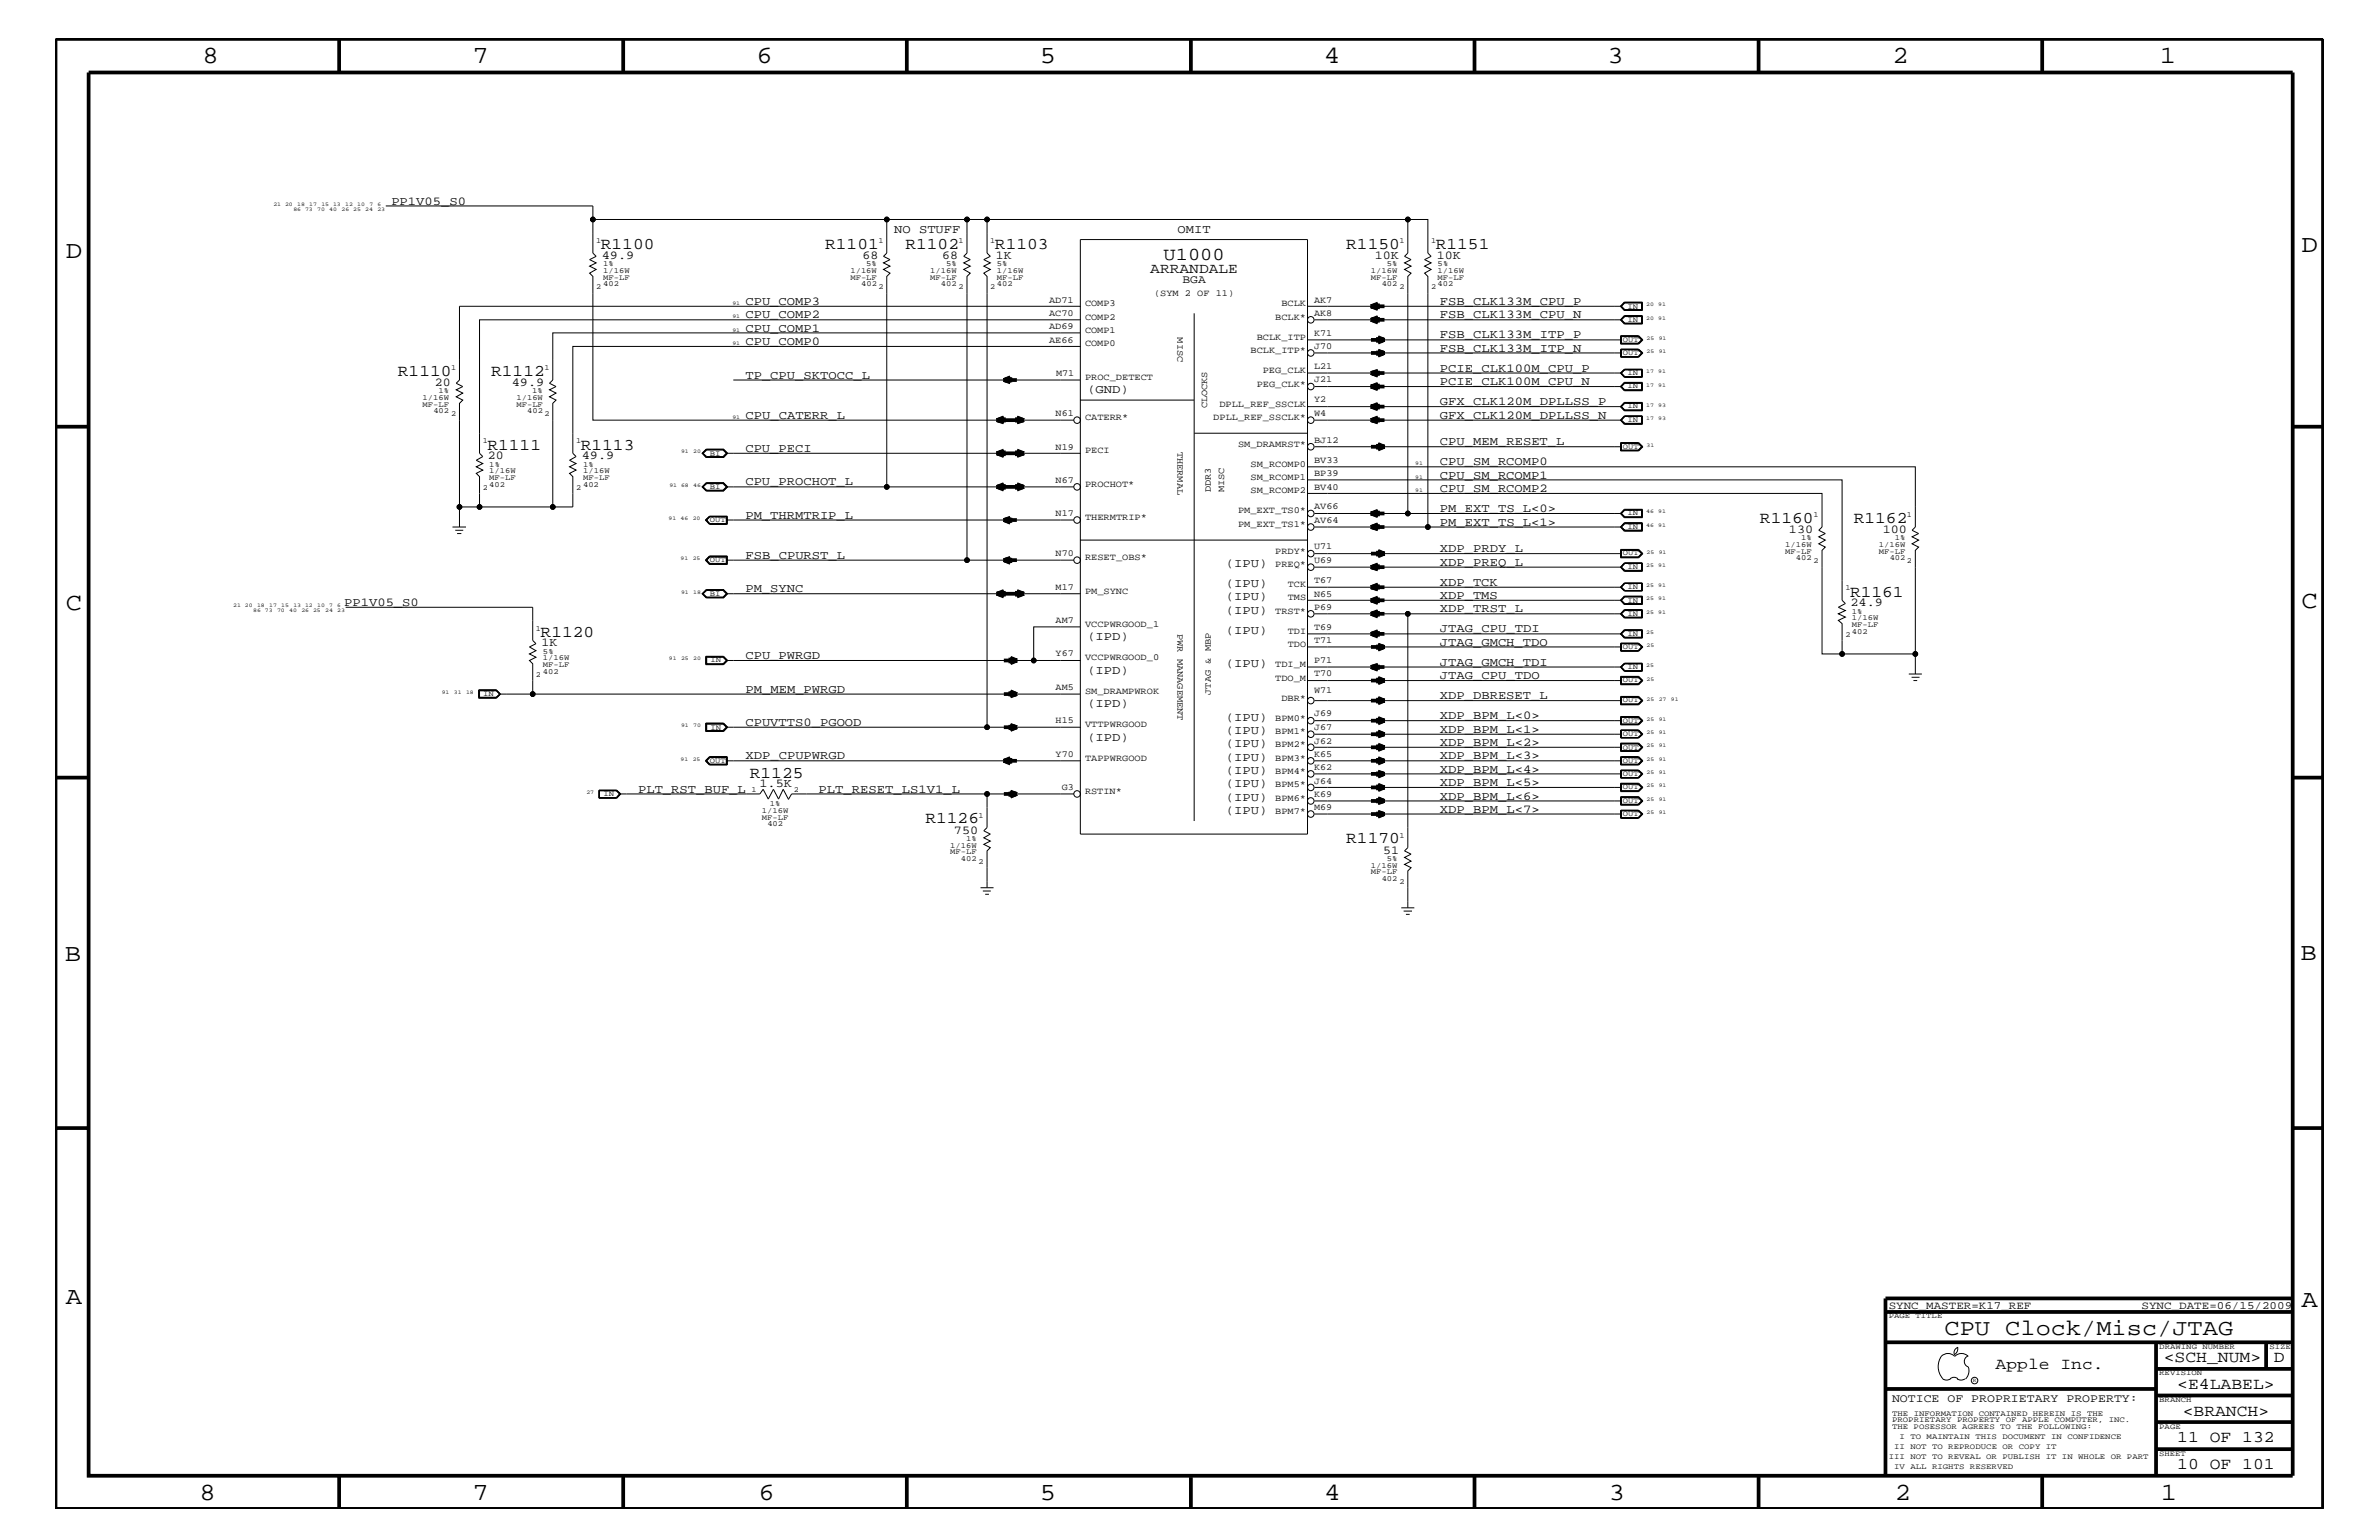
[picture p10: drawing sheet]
<svg xmlns="http://www.w3.org/2000/svg" width="432mm" height="279mm" viewBox="0 0 432 279" stroke-linecap="round" stroke-linejoin="round" font-family="sans-serif">
<defs><g id="words">
<g font-size="4.5">
<text x="36.7" y="11.5">8</text>
<text x="85.8" y="11.5">7</text>
<text x="137.3" y="11.5">6</text>
<text x="188.7" y="11.5">5</text>
<text x="240.3" y="11.5">4</text>
<text x="291.8" y="11.5">3</text>
<text x="343.5" y="11.5">2</text>
<text x="392" y="11.5">1</text>
<text x="11.9" y="46.8">D</text>
<text x="417.7" y="45.7">D</text>
<text x="11.9" y="110.6">C</text>
<text x="417.7" y="110.3">C</text>
<text x="11.8" y="174.3">B</text>
<text x="417.6" y="174.2">B</text>
<text x="11.9" y="236.7">A</text>
<text x="417.7" y="237.1">A</text>
<text x="36.2" y="272.1">8</text>
<text x="85.8" y="272.1">7</text>
<text x="137.7" y="272.1">6</text>
<text x="188.7" y="272.1">5</text>
<text x="240.4" y="272.1">4</text>
<text x="292" y="272.1">3</text>
<text x="343.9" y="272.1">2</text>
<text x="392.2" y="272.1">1</text>
</g>
<text font-size="4.1" x="352.9" y="242.3">CPU Clock/Misc/JTAG</text>
<text font-size="3.3" x="211.2" y="47.1">U1000</text>
<g font-size="3">
<text x="109.1" y="45.2">R1100</text>
<text x="149.8" y="45.2">R1101</text>
<text x="164.3" y="45.2">R1102</text>
<text x="180.6" y="45.2">R1103</text>
<text x="244.3" y="45.2">R1150</text>
<text x="260.6" y="45.2">R1151</text>
<text x="72.2" y="68.2">R1110</text>
<text x="89.2" y="68.2">R1112</text>
<text x="88.5" y="81.6">R1111</text>
<text x="105.4" y="81.6">R1113</text>
<text x="319.4" y="94.9">R1160</text>
<text x="336.5" y="94.9">R1162</text>
<text x="335.8" y="108.2">R1161</text>
<text x="98.1" y="115.5">R1120</text>
<text x="136.1" y="141.1">R1125</text>
<text x="168" y="149.4">R1126</text>
<text x="244.3" y="153">R1170</text>
<text x="362.2" y="248.4">Apple Inc.</text>
<text x="392.7" y="247.1">&lt;SCH_NUM&gt;</text>
<text x="395.2" y="252">&lt;E4LABEL&gt;</text>
<text x="412.7" y="247.1">D</text>
<text x="396.2" y="256.8">&lt;BRANCH&gt;</text>
<text x="395.2" y="261.6">11 OF 132</text>
<text x="395.2" y="266.6">10 OF 101</text>
</g>
<text font-size="2.6" x="208.8" y="49.6">ARRANDALE</text>
<g font-size="2.2">
<text x="71" y="37.2">PP1V05_S0</text>
<text x="109.2" y="47">49.9</text>
<text x="156.5" y="47">68</text>
<text x="162.3" y="42.3">NO STUFF</text>
<text x="171" y="47">68</text>
<text x="180.8" y="47">1K</text>
<text x="213.7" y="42.3">OMIT</text>
<text x="249.5" y="47">10K</text>
<text x="260.8" y="47">10K</text>
<text x="135.3" y="55.3">CPU_COMP3</text>
<text x="135.3" y="57.8">CPU_COMP2</text>
<text x="261.4" y="57.8">FSB_CLK133M_CPU_N</text>
<text x="261.4" y="55.3">FSB_CLK133M_CPU_P</text>
<text x="135.3" y="62.6">CPU_COMP0</text>
<text x="135.3" y="60.2">CPU_COMP1</text>
<text x="261.4" y="63.9">FSB_CLK133M_ITP_N</text>
<text x="261.4" y="61.4">FSB_CLK133M_ITP_P</text>
<text x="78.9" y="70">20</text>
<text x="92.9" y="70">49.9</text>
<text x="135.3" y="68.7">TP_CPU_SKTOCC_L</text>
<text x="197.4" y="71.3">(GND)</text>
<text x="261.4" y="67.5">PCIE_CLK100M_CPU_P</text>
<text x="261.4" y="69.9">PCIE_CLK100M_CPU_N</text>
<text x="135.3" y="76">CPU_CATERR_L</text>
<text x="261.4" y="76">GFX_CLK120M_DPLLSS_N</text>
<text x="261.4" y="73.5">GFX_CLK120M_DPLLSS_P</text>
<text x="88.6" y="83.3">20</text>
<text x="105.6" y="83.3">49.9</text>
<text x="135.3" y="82">CPU_PECI</text>
<text x="261.4" y="80.8">CPU_MEM_RESET_L</text>
<text x="135.3" y="88.1">CPU_PROCHOT_L</text>
<text x="261.4" y="84.4">CPU_SM_RCOMP0</text>
<text x="261.4" y="89.3">CPU_SM_RCOMP2</text>
<text x="261.4" y="86.9">CPU_SM_RCOMP1</text>
<text x="135.3" y="94.2">PM_THRMTRIP_L</text>
<text x="261.4" y="92.9">PM_EXT_TS_L&lt;0&gt;</text>
<text x="261.4" y="95.4">PM_EXT_TS_L&lt;1&gt;</text>
<text x="135.3" y="101.4">FSB_CPURST_L</text>
<text x="261.4" y="100.2">XDP_PRDY_L</text>
<text x="324.7" y="96.7">130</text>
<text x="341.7" y="96.7">100</text>
<text x="135.3" y="107.5">PM_SYNC</text>
<text x="222.5" y="102.9">(IPU)</text>
<text x="222.5" y="106.5">(IPU)</text>
<text x="261.4" y="102.6">XDP_PREQ_L</text>
<text x="261.4" y="106.3">XDP_TCK</text>
<text x="62.5" y="109.9">PP1V05_S0</text>
<text x="222.5" y="111.4">(IPU)</text>
<text x="222.5" y="108.9">(IPU)</text>
<text x="261.4" y="108.7">XDP_TMS</text>
<text x="261.4" y="111.1">XDP_TRST_L</text>
<text x="335.9" y="110">24.9</text>
<text x="98.3" y="117.3">1K</text>
<text x="135.3" y="119.6">CPU_PWRGD</text>
<text x="197.4" y="116.2">(IPD)</text>
<text x="222.5" y="115">(IPU)</text>
<text x="261.4" y="117.2">JTAG_GMCH_TDO</text>
<text x="261.4" y="114.8">JTAG_CPU_TDI</text>
<text x="135.3" y="125.7">PM_MEM_PWRGD</text>
<text x="197.4" y="122.3">(IPD)</text>
<text x="222.5" y="121">(IPU)</text>
<text x="261.4" y="123.2">JTAG_CPU_TDO</text>
<text x="261.4" y="120.8">JTAG_GMCH_TDI</text>
<text x="135.3" y="131.7">CPUVTTS0_PGOOD</text>
<text x="197.4" y="128.3">(IPD)</text>
<text x="222.5" y="130.8">(IPU)</text>
<text x="261.4" y="126.9">XDP_DBRESET_L</text>
<text x="261.4" y="130.5">XDP_BPM_L&lt;0&gt;</text>
<text x="135.3" y="137.8">XDP_CPUPWRGD</text>
<text x="197.4" y="134.4">(IPD)</text>
<text x="222.5" y="133.2">(IPU)</text>
<text x="222.5" y="135.6">(IPU)</text>
<text x="261.4" y="137.8">XDP_BPM_L&lt;3&gt;</text>
<text x="261.4" y="135.3">XDP_BPM_L&lt;2&gt;</text>
<text x="261.4" y="133">XDP_BPM_L&lt;1&gt;</text>
<text x="115.8" y="143.9">PLT_RST_BUF_L</text>
<text x="137.8" y="142.8">1.5K</text>
<text x="148.6" y="143.9">PLT_RESET_LS1V1_L</text>
<text x="222.5" y="142.9">(IPU)</text>
<text x="222.5" y="138">(IPU)</text>
<text x="222.5" y="140.4">(IPU)</text>
<text x="261.4" y="142.6">XDP_BPM_L&lt;5&gt;</text>
<text x="261.4" y="140.2">XDP_BPM_L&lt;4&gt;</text>
<text x="222.5" y="145.3">(IPU)</text>
<text x="222.5" y="147.7">(IPU)</text>
<text x="261.4" y="147.5">XDP_BPM_L&lt;7&gt;</text>
<text x="261.4" y="145.1">XDP_BPM_L&lt;6&gt;</text>
<text x="173.1" y="151.2">750</text>
<text x="251" y="154.9">51</text>
</g>
<g font-size="2.1">
<text x="214.6" y="51.3">BGA</text>
<text x="343.4" y="254.4">NOTICE OF PROPRIETARY PROPERTY:</text>
</g>
<g font-size="2">
<text x="342.8" y="237.4">SYNC_MASTER=K17_REF</text>
<text x="388.7" y="237.4">SYNC_DATE=06/15/2009</text>
</g>
<g font-size="1.7">
<text x="209.5" y="53.8">(SYM 2 OF 11)</text>
<text x="190.4" y="59.7">AD69</text>
<text x="190.4" y="57.3">AC70</text>
<text x="190.4" y="54.9">AD71</text>
<text x="196.9" y="58">COMP2</text>
<text x="196.9" y="55.6">COMP3</text>
<text x="231.5" y="58">BCLK*</text>
<text x="232.6" y="55.6">BCLK</text>
<text x="238.5" y="54.9">AK7</text>
<text x="238.5" y="57.3">AK8</text>
<text x="190.4" y="62.2">AE66</text>
<text x="196.9" y="60.4">COMP1</text>
<text x="196.9" y="62.9">COMP0</text>
<text x="213.7" y="61.2" transform="rotate(90 213.7 61.2)">MISC</text>
<text x="227" y="64">BCLK_ITP*</text>
<text x="228.1" y="61.7">BCLK_ITP</text>
<text x="238.5" y="60.9">K71</text>
<text x="238.5" y="63.4">J70</text>
<text x="191.7" y="68.2">M71</text>
<text x="196.9" y="68.9">PROC_DETECT</text>
<text x="228.1" y="70.1">PEG_CLK*</text>
<text x="229.2" y="67.7">PEG_CLK</text>
<text x="238.5" y="67">L21</text>
<text x="238.5" y="69.4">J21</text>
<text x="191.6" y="75.5">N61</text>
<text x="196.9" y="76.2">CATERR*</text>
<text x="219.1" y="74.1" transform="rotate(-90 219.1 74.1)">CLOCKS</text>
<text x="220.2" y="76.2">DPLL_REF_SSCLK*</text>
<text x="221.3" y="73.8">DPLL_REF_SSCLK</text>
<text x="238.5" y="73">Y2</text>
<text x="238.5" y="75.5">W4</text>
<text x="191.6" y="81.6">N19</text>
<text x="196.9" y="82.2">PECI</text>
<text x="213.7" y="81.9" transform="rotate(90 213.7 81.9)">THERMAL</text>
<text x="224.7" y="81.1">SM_DRAMRST*</text>
<text x="238.5" y="80.3">BJ12</text>
<text x="238.5" y="83.9">BV33</text>
<text x="191.6" y="87.6">N67</text>
<text x="196.9" y="88.3">PROCHOT*</text>
<text x="219.8" y="89.3" transform="rotate(-90 219.8 89.3)">DDR3</text>
<text x="222.2" y="89.3" transform="rotate(-90 222.2 89.3)">MISC</text>
<text x="227" y="89.5">SM_RCOMP2</text>
<text x="227" y="87.1">SM_RCOMP1</text>
<text x="227" y="84.7">SM_RCOMP0</text>
<text x="238.5" y="86.4">BP39</text>
<text x="238.5" y="88.8">BV40</text>
<text x="191.6" y="93.7">N17</text>
<text x="196.9" y="94.3">THERMTRIP*</text>
<text x="224.7" y="95.6">PM_EXT_TS1*</text>
<text x="224.7" y="93.2">PM_EXT_TS0*</text>
<text x="238.5" y="92.4">AV66</text>
<text x="238.5" y="94.9">AV64</text>
<text x="191.6" y="101">N70</text>
<text x="196.9" y="101.6">RESET_OBS*</text>
<text x="231.5" y="100.4">PRDY*</text>
<text x="238.5" y="99.7">U71</text>
<text x="191.6" y="107">M17</text>
<text x="196.9" y="107.7">PM_SYNC</text>
<text x="231.5" y="102.9">PREQ*</text>
<text x="233.8" y="106.5">TCK</text>
<text x="238.5" y="102.1">U69</text>
<text x="238.5" y="105.8">T67</text>
<text x="191.6" y="113.1">AM7</text>
<text x="196.9" y="113.7">VCCPWRGOOD_1</text>
<text x="231.5" y="111.4">TRST*</text>
<text x="233.8" y="108.9">TMS</text>
<text x="238.5" y="108.2">N65</text>
<text x="238.5" y="110.6">P69</text>
<text x="191.6" y="119.1">Y67</text>
<text x="196.9" y="119.8">VCCPWRGOOD_0</text>
<text x="213.7" y="115" transform="rotate(90 213.7 115)">PWR MANAGEMENT</text>
<text x="233.8" y="117.4">TDO</text>
<text x="233.8" y="115">TDI</text>
<text x="238.5" y="114.2">T69</text>
<text x="238.5" y="116.7">T71</text>
<text x="191.6" y="125.2">AM5</text>
<text x="196.9" y="125.9">SM_DRAMPWROK</text>
<text x="231.5" y="123.5">TDO_M</text>
<text x="231.5" y="121">TDI_M</text>
<text x="238.5" y="120.3">P71</text>
<text x="238.5" y="122.7">T70</text>
<text x="238.5" y="125.8">W71</text>
<text x="191.6" y="131.3">H15</text>
<text x="196.9" y="131.9">VTTPWRGOOD</text>
<text x="219.8" y="126.1" transform="rotate(-90 219.8 126.1)">JTAG &amp; MBP</text>
<text x="231.5" y="130.8">BPM0*</text>
<text x="232.6" y="127.1">DBR*</text>
<text x="238.5" y="130">J69</text>
<text x="191.6" y="137.3">Y70</text>
<text x="231.5" y="135.6">BPM2*</text>
<text x="231.5" y="133.2">BPM1*</text>
<text x="238.5" y="132.4">J67</text>
<text x="238.5" y="134.9">J62</text>
<text x="238.5" y="137.3">K65</text>
<text x="192.7" y="143.4">G3</text>
<text x="196.9" y="138">TAPPWRGOOD</text>
<text x="231.5" y="142.9">BPM5*</text>
<text x="231.5" y="140.4">BPM4*</text>
<text x="231.5" y="138">BPM3*</text>
<text x="238.5" y="139.7">K62</text>
<text x="238.5" y="142.2">J64</text>
<text x="196.9" y="144">RSTIN*</text>
<text x="231.5" y="147.7">BPM7*</text>
<text x="231.5" y="145.3">BPM6*</text>
<text x="238.5" y="144.6">K69</text>
<text x="238.5" y="147">M69</text>
</g>
<g font-size="1.4">
<text x="108.2" y="44.1">1</text>
<text x="159.4" y="44.1">1</text>
<text x="174" y="44.1">1</text>
<text x="179.7" y="44.1">1</text>
<text x="254" y="44.1">1</text>
<text x="259.8" y="44.1">1</text>
<text x="108.2" y="52.5">2</text>
<text x="109.5" y="50.7">MF-LF</text>
<text x="109.5" y="49.6">1/16W</text>
<text x="109.5" y="51.9">402</text>
<text x="109.5" y="48.3">1%</text>
<text x="154.3" y="50.7">MF-LF</text>
<text x="154.3" y="49.6">1/16W</text>
<text x="156.3" y="51.9">402</text>
<text x="157.2" y="48.3">5%</text>
<text x="159.4" y="52.5">2</text>
<text x="168.8" y="49.6">1/16W</text>
<text x="168.8" y="50.7">MF-LF</text>
<text x="170.8" y="51.9">402</text>
<text x="171.7" y="48.3">5%</text>
<text x="174" y="52.5">2</text>
<text x="179.7" y="52.5">2</text>
<text x="180.9" y="48.3">5%</text>
<text x="180.9" y="50.7">MF-LF</text>
<text x="180.9" y="51.9">402</text>
<text x="180.9" y="49.6">1/16W</text>
<text x="248.8" y="50.7">MF-LF</text>
<text x="248.8" y="49.6">1/16W</text>
<text x="250.8" y="51.9">402</text>
<text x="251.7" y="48.3">5%</text>
<text x="254" y="52.5">2</text>
<text x="259.8" y="52.5">2</text>
<text x="260.9" y="49.6">1/16W</text>
<text x="260.9" y="50.7">MF-LF</text>
<text x="260.9" y="48.3">5%</text>
<text x="260.9" y="51.9">402</text>
<text x="295.4" y="58.4">IN</text>
<text x="295.4" y="56">IN</text>
<text x="294.6" y="62">OUT</text>
<text x="294.6" y="64.5">OUT</text>
<text x="79.6" y="71.3">1%</text>
<text x="81.9" y="67.1">1</text>
<text x="96.6" y="71.3">1%</text>
<text x="98.8" y="67.1">1</text>
<text x="295.4" y="70.5">IN</text>
<text x="295.4" y="68.1">IN</text>
<text x="76.7" y="73.8">MF-LF</text>
<text x="76.7" y="72.6">1/16W</text>
<text x="78.7" y="75">402</text>
<text x="81.9" y="75.6">2</text>
<text x="93.7" y="73.8">MF-LF</text>
<text x="93.7" y="72.6">1/16W</text>
<text x="95.7" y="75">402</text>
<text x="98.8" y="75.6">2</text>
<text x="295.4" y="76.6">IN</text>
<text x="295.4" y="74.1">IN</text>
<text x="87.6" y="80.5">1</text>
<text x="104.6" y="80.5">1</text>
<text x="128.9" y="82.7">BI</text>
<text x="294.6" y="81.4">OUT</text>
<text x="87.6" y="88.9">2</text>
<text x="88.8" y="84.7">1%</text>
<text x="88.8" y="88.3">402</text>
<text x="88.8" y="85.9">1/16W</text>
<text x="88.8" y="87.1">MF-LF</text>
<text x="104.6" y="88.9">2</text>
<text x="105.8" y="84.7">1%</text>
<text x="105.8" y="87.1">MF-LF</text>
<text x="105.8" y="85.9">1/16W</text>
<text x="105.8" y="88.3">402</text>
<text x="128.9" y="88.7">BI</text>
<text x="128.9" y="94.8">OUT</text>
<text x="295.4" y="93.5">IN</text>
<text x="295.4" y="96">IN</text>
<text x="329.2" y="93.8">1</text>
<text x="346.1" y="93.8">1</text>
<text x="294.6" y="100.8">OUT</text>
<text x="324" y="100.4">MF-LF</text>
<text x="324" y="99.3">1/16W</text>
<text x="326" y="101.6">402</text>
<text x="326.9" y="98">1%</text>
<text x="341" y="100.4">MF-LF</text>
<text x="341" y="99.3">1/16W</text>
<text x="343" y="101.6">402</text>
<text x="343.9" y="98">1%</text>
<text x="128.9" y="102.1">OUT</text>
<text x="295.4" y="103.2">IN</text>
<text x="295.4" y="106.9">IN</text>
<text x="329.2" y="102.2">2</text>
<text x="334.9" y="107.1">1</text>
<text x="346.1" y="102.2">2</text>
<text x="128.9" y="108.1">BI</text>
<text x="295.4" y="109.3">IN</text>
<text x="295.4" y="111.7">IN</text>
<text x="336.1" y="111.4">1%</text>
<text x="336.1" y="112.6">1/16W</text>
<text x="336.1" y="113.7">MF-LF</text>
<text x="97.3" y="114.4">1</text>
<text x="98.6" y="118.6">5%</text>
<text x="98.6" y="119.8">1/16W</text>
<text x="294.6" y="117.8">OUT</text>
<text x="295.4" y="115.3">IN</text>
<text x="334.9" y="115.6">2</text>
<text x="336.1" y="115">402</text>
<text x="97.3" y="122.9">2</text>
<text x="98.6" y="122.3">402</text>
<text x="98.6" y="121">MF-LF</text>
<text x="128.9" y="120.2">IN</text>
<text x="294.6" y="123.8">OUT</text>
<text x="295.4" y="121.4">IN</text>
<text x="87.7" y="126.3">IN</text>
<text x="294.6" y="131.1">OUT</text>
<text x="294.6" y="127.5">OUT</text>
<text x="128.9" y="132.4">IN</text>
<text x="294.6" y="133.5">OUT</text>
<text x="294.6" y="136">OUT</text>
<text x="128.9" y="138.4">OUT</text>
<text x="136.4" y="143.7">1</text>
<text x="144.1" y="143.7">2</text>
<text x="294.6" y="138.4">OUT</text>
<text x="294.6" y="140.8">OUT</text>
<text x="294.6" y="143.2">OUT</text>
<text x="109.6" y="144.5">IN</text>
<text x="138.3" y="147.5">1/16W</text>
<text x="138.3" y="148.7">MF-LF</text>
<text x="139.3" y="149.9">402</text>
<text x="139.7" y="146.2">1%</text>
<text x="177.6" y="148.4">1</text>
<text x="294.6" y="145.7">OUT</text>
<text x="294.6" y="148.1">OUT</text>
<text x="172.5" y="153.8">1/16W</text>
<text x="172.5" y="155">MF-LF</text>
<text x="175.3" y="152.6">1%</text>
<text x="254" y="152">1</text>
<text x="174.4" y="156.2">402</text>
<text x="177.6" y="156.8">2</text>
<text x="248.8" y="158.6">MF-LF</text>
<text x="248.8" y="157.4">1/16W</text>
<text x="250.8" y="159.9">402</text>
<text x="251.7" y="156.2">5%</text>
<text x="254" y="160.5">2</text>
<text x="342.8" y="239.2">PAGE TITLE</text>
<text x="391.9" y="244.7">DRAWING NUMBER</text>
<text x="411.9" y="244.7">SIZE</text>
<text x="391.9" y="249.5">REVISION</text>
<text x="343.4" y="256.8">THE INFORMATION CONTAINED HEREIN IS THE</text>
<text x="391.9" y="254.4">BRANCH</text>
<text x="343.4" y="259.3">THE POSESSOR AGREES TO THE FOLLOWING:</text>
<text x="343.4" y="258">PROPRIETARY PROPERTY OF APPLE COMPUTER, INC.</text>
<text x="343.8" y="262.9">II NOT TO REPRODUCE OR COPY IT</text>
<text x="344.8" y="261.1">I TO MAINTAIN THIS DOCUMENT IN CONFIDENCE</text>
<text x="391.9" y="259.3">PAGE</text>
<text x="342.8" y="264.7">III NOT TO REVEAL OR PUBLISH IT IN WHOLE OR PART</text>
<text x="343.8" y="266.6">IV ALL RIGHTS RESERVED</text>
<text x="391.9" y="264.1">SHEET</text>
</g>
<g font-size="1">
<text x="49.6" y="37.4">21 20</text>
<text x="53.3" y="38.3">86 73</text>
<text x="53.9" y="37.4">18</text>
<text x="56.1" y="37.4">17</text>
<text x="57.6" y="38.3">70</text>
<text x="58.3" y="37.4">15 13</text>
<text x="59.8" y="38.3">40</text>
<text x="62" y="38.3">26 25</text>
<text x="62.7" y="37.4">12</text>
<text x="64.9" y="37.4">10</text>
<text x="66.3" y="38.3">24</text>
<text x="67.1" y="37.4">7</text>
<text x="68.5" y="37.4">6</text>
<text x="68.5" y="38.3">23</text>
<text x="132.9" y="55.3">91</text>
<text x="132.9" y="57.8">91</text>
<text x="298.8" y="58">20</text>
<text x="298.8" y="55.6">20</text>
<text x="301" y="58">91</text>
<text x="301" y="55.6">91</text>
<text x="132.9" y="60.2">91</text>
<text x="132.9" y="62.6">91</text>
<text x="298.9" y="61.7">25</text>
<text x="298.9" y="64">25</text>
<text x="301.1" y="61.7">91</text>
<text x="301.1" y="64">91</text>
<text x="298.8" y="70.1">17</text>
<text x="298.8" y="67.7">17</text>
<text x="301" y="70.1">91</text>
<text x="301" y="67.7">91</text>
<text x="132.9" y="76">91</text>
<text x="298.8" y="76.2">17</text>
<text x="298.8" y="73.8">17</text>
<text x="301" y="76.2">93</text>
<text x="301" y="73.8">93</text>
<text x="123.6" y="82.2">91</text>
<text x="125.8" y="82.2">20</text>
<text x="298.9" y="81.1">31</text>
<text x="121.5" y="88.3">91 68</text>
<text x="125.8" y="88.3">46</text>
<text x="256.9" y="84.4">91</text>
<text x="256.9" y="89.3">91</text>
<text x="256.9" y="86.9">91</text>
<text x="121.3" y="94.3">91</text>
<text x="123.5" y="94.3">46</text>
<text x="125.7" y="94.3">20</text>
<text x="298.8" y="93.2">46</text>
<text x="298.8" y="95.6">46</text>
<text x="301" y="93.2">91</text>
<text x="301" y="95.6">91</text>
<text x="123.5" y="101.6">91</text>
<text x="125.7" y="101.6">25</text>
<text x="298.9" y="100.4">25</text>
<text x="301.1" y="100.4">91</text>
<text x="123.6" y="107.7">91</text>
<text x="125.8" y="107.7">18</text>
<text x="298.8" y="102.9">25</text>
<text x="298.8" y="106.5">25</text>
<text x="301" y="102.9">91</text>
<text x="301" y="106.5">91</text>
<text x="42.3" y="110.2">21 20</text>
<text x="46" y="111">86 73</text>
<text x="46.7" y="110.2">18</text>
<text x="48.9" y="110.2">17</text>
<text x="50.3" y="111">70</text>
<text x="51.1" y="110.2">15</text>
<text x="52.5" y="111">40</text>
<text x="53.3" y="110.2">13 12</text>
<text x="54.7" y="111">26 25</text>
<text x="57.6" y="110.2">10</text>
<text x="59" y="111">24</text>
<text x="59.8" y="110.2">7</text>
<text x="61.2" y="111">23</text>
<text x="61.2" y="110.2">6</text>
<text x="298.8" y="108.9">25</text>
<text x="298.8" y="111.4">25</text>
<text x="301" y="108.9">91</text>
<text x="301" y="111.4">91</text>
<text x="121.4" y="119.8">91</text>
<text x="123.6" y="119.8">25</text>
<text x="125.8" y="119.8">20</text>
<text x="298.8" y="115">25</text>
<text x="298.9" y="117.4">25</text>
<text x="80.2" y="125.9">91</text>
<text x="82.4" y="125.9">31</text>
<text x="84.6" y="125.9">18</text>
<text x="298.8" y="121">25</text>
<text x="298.9" y="123.5">25</text>
<text x="123.6" y="131.9">91</text>
<text x="125.8" y="131.9">70</text>
<text x="298.9" y="130.8">25</text>
<text x="298.9" y="127.1">25</text>
<text x="301.1" y="130.8">91</text>
<text x="301.1" y="127.1">27</text>
<text x="303.3" y="127.1">91</text>
<text x="298.9" y="133.2">25</text>
<text x="298.9" y="135.6">25</text>
<text x="301.1" y="133.2">91</text>
<text x="301.1" y="135.6">91</text>
<text x="123.5" y="138">91</text>
<text x="125.7" y="138">25</text>
<text x="298.9" y="138">25</text>
<text x="298.9" y="140.4">25</text>
<text x="298.9" y="142.9">25</text>
<text x="301.1" y="138">91</text>
<text x="301.1" y="140.4">91</text>
<text x="301.1" y="142.9">91</text>
<text x="106.4" y="144">27</text>
<text x="298.9" y="145.3">25</text>
<text x="298.9" y="147.7">25</text>
<text x="301.1" y="145.3">91</text>
<text x="301.1" y="147.7">91</text>
<text x="358.1" y="250.7">R</text>
</g>
</g></defs>
<g fill="none" stroke="#000" stroke-width=".18">
<path d="M70 37.4h37.6v8.5l.6 .6-1.2 .6 1.2 .6-1.2 .6 1.2 .6-1.2 .7 .6 .6v26h87.3M107.6 39.8h53.4M175.5 39.8h80M179.2 39.8v6.1l.5 .6-1.1 .6 1.1 .6-1.1 .6 1.1 .6-1.1 .7 .6 .6v81.7h-47.4M196.1 55.6h-112.7v13.3l-.6 .6 1.2 .6-1.2 .6 1.2 .6-1.2 .7 1.2 .6-.6 .6v18.8h3.6v-5.5l-.6-.6 1.2-.6-1.2-.6 1.2-.6-1.2-.6 1.2-.7-.6-.6v-24.2h109.1M196.1 43.5h41.2v107.8h-41.2zM216.7 56.8v92.2M237.3 55.6h57M238.6 58h55.7M294.1 58l.8 .7M294.1 55.6l.8 .7M294.3 58l.6-.6h3v1.2h-3z"/>
<path d="M294.8 54.8h3.3v1.5h-3.3l-.7-.7zM294.8 57.3h3.3v1.5h-3.3l-.7-.8zM294.9 55h3v1.2h-3l-.6-.6zM294.9 54.9h3.1v1.4M294.9 57.3h3.1v1.4h-3.1M294.9 57.3l-.8 .7M294.9 57.3l-.7 .7 .7 .7M294.9 54.9l-.8 .7M294.9 54.9l-.7 .7 .7 .6h3.1M133.1 68.9h63M196.1 60.4h-95.8v8.5l-.6 .6 1.2 .6-1.2 .6 1.2 .6-1.2 .7 1.2 .6-.6 .6v18.8h-13.3M196.1 62.9h-92.1v19.3l.6 .6-1.2 .7 1.2 .6-1.2 .6 1.2 .6-1.2 .6 .6 .6v5.5h-3.7"/>
<path d="M196.1 72.6h20.6M216.7 78.6h20.6M237.3 73.8h57M237.3 67.7h57M237.3 61.7h57M238.6 76.2h55.7M238.6 70.1h55.7M238.6 64h55.7M294.1 60.9h3.3l.8 .8-.8 .7h-3.3zM294.1 63.4h3.3l.8 .6-.8 .8h-3.3zM294.1 67.7l.7-.7h3.3v1.4h-3.3zM294.1 73.8l.8 .7"/>
<path d="M294.1 70.1l.8 .7M294.1 67.7l.8 .7M294.2 63.4v1.4M294.3 70.1l.6-.6h3v1.2h-3zM294.3 61v1.3M294.3 61.1h3l.6 .6-.6 .6h-3M294.8 69.4h3.3v1.5h-3.3l-.7-.8zM294.8 73h3.3v1.5h-3.3l-.7-.7zM294.8 75.5h3.3v1.5h-3.3l-.7-.8zM294.9 75.6l-.6 .6 .6 .6M294.9 73.2h3v1.2h-3l-.6-.6zM294.9 67.1l-.6 .6 .6 .7"/>
<path d="M294.9 69.5h3.1v1.3h-3.1M294.9 73.1h3.1v1.4h-3.1M294.9 76.8h3.1M294.9 75.5l-.8 .7M294.9 75.6l-.7 .6 .7 .6M294.9 75.6h3.1M294.9 73.1l-.8 .7M294.9 73.1l-.7 .7 .7 .7M294.9 69.5l-.8 .6M294.9 69.5l-.7 .6 .7 .7M294.9 68.4h3.1M294.9 67l-.8 .7"/>
<path d="M294.9 67.1l-.7 .6 .7 .7M294.9 67.1h3.1M297.3 61h-3.1v1.3h3.1M297.3 63.4h-3v1.3h3M297.3 61l.8 .7-.8 .6M297.3 61l.7 .7-.7 .6M297.3 63.4l.8 .6-.8 .8M297.3 63.4l.7 .6-.7 .7M297.3 63.4l.6 .6-.6 .7M297.9 67.1v1.3M297.9 75.6v1.2M298 67v1.4"/>
<path d="M298 75.5v1.4h-3.1l-.8-.7M82.1 95.6h2.5M82.6 96.2h1.5M83 96.8h.7M83.4 92v3.6M127.4 82.2l.8-.7h3.1l.8 .7-.8 .8h-3.1zM127.4 88.3l.8-.7h3.1l.8 .7-.8 .8h-3.1zM128.2 81.6h3.1l.6 .6-.6 .7h-3.1l-.6-.7zM128.2 81.6h3.1l.7 .6-.7 .8h-3.1M128.2 81.6l-.7 .6 .7 .8M128.2 87.7h3.1l.6 .6-.6 .7h-3.1M128.2 87.7h3.1l.7 .6-.7 .7h-3.1"/>
<path d="M128.2 87.7l-.7 .6 .7 .7M128.2 87.7l-.6 .6 .6 .7M128.8 93.8h3.1v1.2h-3.1l-.6-.7zM128.8 93.7h3.2v1.4h-3.2M128.8 93.7l-.8 .6 .8 .8M128.8 93.7l-.7 .6 .7 .8M128.9 93.8l-.6 .5 .6 .7M131.8 82.2l-.6 .6h-2.9l-.7-.6 .7-.6h2.9l.6 .6h64.3M131.8 88.3l-.6 .6h-2.9l-.7-.6 .7-.6h2.9l.6 .6h29.2M131.8 93.8v1.2M131.8 94.3h63.1M194.9 88.3h-33.9v-38.1l.5-.6-1.1-.7 1.1-.6-1.1-.6 1.1-.6-1.1-.6 .6-.6v-6.1h14.5v6.1l-.6 .6 1.2 .6-1.2 .6 1.2 .6-1.2 .6 1.2 .7-.6 .6v51.4h19.4"/>
<path d="M196.1 98h41.2M237.3 84.7h110.3v10.9l-.6 .6 1.2 .6-1.2 .6 1.2 .6-1.2 .7 1.2 .6-.6 .6v22.4M237.3 89.5h93.4v6.1l-.6 .6 1.2 .6-1.2 .6 1.2 .6-1.2 .7 1.2 .6-.6 .6v18.7h3.6M237.3 87.1h97v21.8l.6 .6-1.2 .7 1.2 .6-1.2 .6 1.2 .6-1.2 .6 .6 .5v5.5h13.3M238.6 81.1h55.7M238.6 93.2h16.9M238.6 95.6h20.6M294.1 80.3h3.3l.8 .8-.8 .7h-3.3zM294.1 99.7h3.3l.8 .7-.8 .8h-3.3zM294.1 93.2l.8 .6M294.3 93.2l.6-.6h3v1.2h-3zM294.3 93.2h-38.8v-43l.6-.6-1.2-.7 1.2-.6-1.2-.6 1.2-.6-1.2-.6 .6-.6v-6.1h3.7v6.1l.6 .6-1.2 .6 1.2 .6-1.2 .6 1.2 .6-1.2 .7 .6 .6v45.4h35.1"/>
<path d="M294.3 80.5h3l.6 .6-.6 .5h-3M294.3 80.4v1.3M294.3 99.8v1.3M294.3 99.9h3l.6 .5-.6 .6h-3M294.8 92.4h3.3v1.5h-3.3l-.7-.7zM294.8 94.9h3.3v1.5h-3.3l-.7-.8zM294.9 96.2l-.6-.6 .6-.6h3v1.2M294.9 92.5h3.1v1.3h-3.1M294.9 92.5l-.8 .7M294.9 92.5l-.7 .7 .7 .6M294.9 96.2h3.1M294.9 94.9l-.8 .7"/>
<path d="M297.3 80.4h-3.1v1.3h3.1M297.3 80.4l.8 .7-.8 .6M297.3 99.8h-3.1v1.3h3.1M297.3 80.4l.7 .7-.7 .6M297.3 99.8l.8 .6-.8 .7M297.3 99.8l.7 .6-.7 .7M298 94.9v1.4h-3.1l-.8-.7M298 94.9h-3.1l-.7 .7 .7 .6M62.7 110.2h34v6l.6 .6-1.2 .6 1.2 .7-1.2 .5 1.2 .6-1.2 .6 .6 .6v5.5M127.4 107.7l.8-.7h3.1l.8 .7-.8 .8h-3.1zM128 101.6l.8-.7h3.2v1.5h-3.2zM128.1 119.1h3.2l.8 .7-.8 .8h-3.2z"/>
<path d="M128.1 119.2h3.2M128.2 107h3.1l.6 .7-.6 .7h-3.1M128.2 107h3.1l.7 .7-.7 .7h-3.1M128.2 107l-.7 .7 .7 .7M128.2 107l-.6 .7 .6 .7M128.2 119.2v1.3M128.3 119.2h2.9l.6 .6-.6 .6h-2.9zM128.8 101h3.1v1.3h-3.1l-.6-.7zM128.9 101l-.6 .6 .6 .6h2.9v-1.2M131.3 119.2l.6 .6-.6 .7M131.3 119.2l.7 .6-.7 .7M131.8 107.7l-.6 .6h-2.9l-.7-.6 .7-.6h2.9l.6 .6h64.3"/>
<path d="M131.8 101.6h43.7M131.8 119.8h55.8M132 101h-3.2l-.7 .6 .7 .8M196.1 113.7h-8.5v6.1h8.5M237.3 106.5h57M237.3 108.9h57M237.3 115h57M237.3 117.4h57M238.6 102.9h55.7M238.6 100.4h55.7M238.6 111.4h55.7M255.5 111.4v42.4l-.6 .6 1.2 .6-1.2 .6 1.2 .6-1.2 .6 1.2 .6-.6 .6v6.7"/>
<path d="M294.1 116.7h3.3l.8 .7-.8 .7h-3.3zM294.1 106.5l.8 .7M294.1 108.9l.8 .8M294.1 115l.8 .7M294.1 111.4l.8 .6M294.2 116.7v1.4M294.3 115l.6-.6h3v1.2h-3zM294.3 111.4l.6-.6h3v1.2h-3zM294.8 102.1h3.3v1.6h-3.3l-.7-.8zM294.8 105.8h3.3v1.4h-3.3l-.7-.7zM294.8 108.1h3.3v1.6h-3.3l-.7-.8zM294.8 110.6h3.3v1.5h-3.3l-.7-.7z"/>
<path d="M294.8 114.2h3.3v1.6h-3.3l-.7-.8zM294.9 102.2l-.6 .7 .6 .6M294.9 105.9l-.6 .6 .6 .6M294.9 108.3h3v1.2h-3l-.6-.6zM294.9 108.2h3.1v1.5M294.9 110.7h3.1v1.3h-3.1M294.9 114.3h3.1v1.4h-3.1M294.9 102.2h3.1M294.9 103.5h3.1M294.9 102.1l-.8 .8M294.9 102.2l-.7 .7 .7 .6M294.9 107.1h3.1"/>
<path d="M294.9 105.8l-.8 .7M294.9 105.9l-.7 .6 .7 .6M294.9 105.9h3.1M294.9 108.2l-.8 .7M294.9 108.2l-.7 .7 .7 .7h3.1M294.9 114.3l-.8 .7M294.9 114.3l-.7 .7 .7 .7M294.9 110.7l-.8 .7M294.9 110.7l-.7 .7 .7 .6M297.3 116.8h-3v1.3h3M297.3 116.7l.8 .7-.8 .7M297.3 116.8l.7 .6-.7 .7"/>
<path d="M297.3 116.8l.6 .6-.6 .7M297.9 102.2v1.3M297.9 105.9v1.2M298 102.1v1.5h-3.1l-.8-.7M298 105.8v1.4M86.9 125.2h3.2l.7 .7-.7 .8h-3.2zM87 126.5h3.1M87 125.2v1.4h3.1l.7-.7M87 125.3h3.1l.7 .6M90.1 125.2l.7 .7M90.7 125.9l-.6 .6M90.7 125.9l-.6-.6h-3.1v1.2"/>
<path d="M90.7 125.9h105.4M90.8 125.9l-.7 .6M128.1 131.2h3.2l.8 .7-.8 .8h-3.2zM128.1 131.3h3.2l.7 .6-.7 .8M128.1 120.5h3.2M128.2 131.3h3.1l.6 .6-.6 .7h-3.1zM128.3 138l.6-.6h2.9v1.2h-2.9zM128.3 131.3v1.2h2.9l.6-.6M128.8 137.3h3.2v1.5h-3.2l-.8-.8zM128.8 138.7h3.2M128.8 137.4h3.2M128.8 137.4l-.7 .6 .7 .7"/>
<path d="M128.8 137.4l-.6 .6 .6 .7M131.2 131.3l.6 .6M131.8 138h64.3M131.9 137.4v1.3M179.2 131.9h16.9M237.3 121h57M237.3 123.5h57M238.6 138h55.7M238.6 130.8h55.7M238.6 127.1h55.7M238.6 133.2h55.7M238.6 135.6h55.7"/>
<path d="M294.1 122.7h3.3l.8 .8-.8 .7h-3.3zM294.1 126.4h3.3l.8 .7-.8 .8h-3.3zM294.1 130h3.3l.8 .8-.8 .7h-3.3zM294.1 132.4h3.3l.8 .8-.8 .7h-3.3zM294.1 134.8h3.3l.8 .8-.8 .7h-3.3zM294.1 137.3h3.3l.8 .7-.8 .8h-3.3zM294.1 139.7h3.3l.8 .7-.8 .8h-3.3zM294.1 121l.7-.7h3.3v1.5h-3.3zM294.1 121l.8 .8M294.2 132.4v1.5M294.2 139.7v1.5M294.3 122.8v1.3"/>
<path d="M294.3 126.4v1.4M294.3 130.1v1.3M294.3 134.9v1.4h3l.7-.7-.7-.7M294.3 137.4v1.3M294.3 126.5h3l.6 .6-.6 .6h-3M294.3 130.2h3l.6 .6-.6 .5h-3M294.3 137.4h3l.6 .6-.6 .6h-3M294.3 122.9h3l.6 .6-.6 .6h-3M294.3 135h3l.6 .6-.6 .6h-3M294.9 120.4l-.6 .6 .6 .7M294.9 121.7h3.1M294.9 120.3l-.8 .7"/>
<path d="M294.9 120.4l-.7 .6 .7 .7M294.9 120.4h3.1M297.3 122.8h-3.1v1.3h3.1M297.3 126.4h-3.1v1.4h3.1M297.3 130.1h-3.1v1.3h3.1M297.3 134.9h-3.1v1.4M297.3 137.4h-3.1v1.3h3.1M297.3 132.5h-3v1.3h3M297.3 139.8h-3v1.3h3M297.3 122.8l.8 .7-.8 .6M297.3 122.8l.7 .7-.7 .6M297.3 130.1l.8 .7-.8 .6"/>
<path d="M297.3 130.1l.7 .7-.7 .6M297.3 126.4l.8 .7-.8 .7M297.3 126.4l.7 .7-.7 .7M297.3 132.4l.8 .8-.8 .7M297.3 132.5l.7 .7-.7 .6M297.3 132.5l.6 .7-.6 .6M297.3 134.9l.8 .7-.8 .7M297.3 137.4l.8 .6-.8 .7M297.3 137.4l.7 .6-.7 .7M297.3 139.7l.8 .7-.8 .8M297.3 139.8l.7 .6-.7 .7M297.3 139.8l.6 .6-.6 .7"/>
<path d="M297.9 120.4v1.3M298 120.3v1.5M346.5 122.3h2.3M347 122.9h1.4M347.3 123.5h.7M108.8 143.5h3.1l.6 .5-.6 .7h-3.1zM111.8 143.5l.6 .5M111.9 143.4h-3.2v1.4h3.2M111.9 143.4l.8 .6-.8 .8M111.9 143.4l.7 .6-.7 .8M112.4 144h25.5l.6-.8 .9 1.8 1-1.8 .9 1.8 .9-1.8 .9 1.8M112.4 144l-.6 .7"/>
<path d="M179.2 144h-35.5l-.6 1.1M194.9 144h-15.7v6.1l-.6 .6 1.1 .6-1.1 .7 1.1 .6-1.1 .6 1.1 .6-.5 .6v6.7M238.6 140.4h55.7M238.6 142.9h55.7M238.6 145.3h55.7M238.6 147.7h55.7M294.1 142.1h3.3l.8 .8-.8 .7h-3.3zM294.1 144.6h3.3l.8 .7-.8 .8h-3.3zM294.1 147h3.3l.8 .7-.8 .7h-3.3zM294.2 144.6v1.4h3.1M294.2 147v1.4M294.3 142.2v1.3"/>
<path d="M294.3 146v-1.4h3l.7 .7-.7 .7M294.3 144.7h3l.6 .6-.6 .6h-3M294.3 142.3h3l.6 .6-.6 .6h-3M297.3 142.2h-3.1v1.3h3.1M297.3 147.1h-3v1.3h3M297.3 142.2l.8 .7-.8 .6M297.3 142.2l.7 .7-.7 .6M297.3 144.6l.8 .7-.8 .7M297.3 147l.8 .7-.8 .7M297.3 147.1l.7 .6-.7 .7M297.3 147.1l.6 .6-.6 .7M178 161.1h2.3"/>
<path d="M178.4 161.7h1.4M178.8 162.2h.7M254.3 164.7h2.4M254.8 165.3h1.5M255.2 165.9h.7M352.3 246.1a1.69 1.69 0 0 1 2.5 0 1.72 1.72 0 0 1 2.4 0M352.4 246a3.2 3.2 0 0 0 .4 4.3l.8 .1 .4-.2M354 250.2l.7-.3 .7 .3M355.2 250.2l.7 .2 .7-.2M355.3 244.4v.3a1.18 1.18 0 0 1-.6 1.1M355.4 244.4a.99 .99 0 0 0-.6 1.4M357.2 246a1.04 1.04 0 0 0-.7 1 1.04 1.04 0 0 0 .7 1"/>
<path d="M357.3 248l.1 .7a2.11 2.11 0 0 1-.6 1.5"/>
<circle cx="107.6" cy="39.8" r=".42"/>
<circle cx="161" cy="39.8" r=".42"/>
<circle cx="175.5" cy="39.8" r=".42"/>
<circle cx="179.2" cy="39.8" r=".42"/>
<circle cx="255.5" cy="39.8" r=".42"/>
<circle cx="237.9" cy="58" r=".59"/>
<circle cx="195.5" cy="76.2" r=".59"/>
<circle cx="237.9" cy="64" r=".59"/>
<circle cx="237.9" cy="76.2" r=".59"/>
<circle cx="237.9" cy="70.1" r=".59"/>
<circle cx="83.4" cy="92" r=".42"/>
<circle cx="87" cy="92" r=".42"/>
<circle cx="100.3" cy="92" r=".42"/>
<circle cx="161" cy="88.3" r=".42"/>
<circle cx="195.5" cy="94.3" r=".59"/>
<circle cx="195.5" cy="88.3" r=".59"/>
<circle cx="237.9" cy="81.1" r=".59"/>
<circle cx="237.9" cy="93.2" r=".59"/>
<circle cx="237.9" cy="95.6" r=".59"/>
<circle cx="255.5" cy="93.2" r=".42"/>
<circle cx="259.2" cy="95.6" r=".42"/>
<circle cx="175.5" cy="101.6" r=".42"/>
<circle cx="187.6" cy="119.8" r=".42"/>
<circle cx="195.5" cy="101.6" r=".59"/>
<circle cx="237.9" cy="100.4" r=".59"/>
<circle cx="237.9" cy="111.4" r=".59"/>
<circle cx="237.9" cy="102.9" r=".59"/>
<circle cx="255.5" cy="111.4" r=".42"/>
<circle cx="334.3" cy="118.6" r=".42"/>
<circle cx="347.6" cy="118.6" r=".42"/>
<circle cx="96.7" cy="125.9" r=".42"/>
<circle cx="179.2" cy="131.9" r=".42"/>
<circle cx="237.9" cy="127.1" r=".59"/>
<circle cx="237.9" cy="135.6" r=".59"/>
<circle cx="237.9" cy="138" r=".59"/>
<circle cx="237.9" cy="130.8" r=".59"/>
<circle cx="237.9" cy="133.2" r=".59"/>
<circle cx="179.2" cy="144" r=".42"/>
<circle cx="195.5" cy="144" r=".59"/>
<circle cx="237.9" cy="140.4" r=".59"/>
<circle cx="237.9" cy="145.3" r=".59"/>
<circle cx="237.9" cy="142.9" r=".59"/>
<circle cx="237.9" cy="147.7" r=".59"/>
<circle cx="358.4" cy="250.5" r=".59"/>
</g>
<g fill="none" stroke="#000" stroke-width=".68" stroke-linecap="butt">
<path d="M10.1 7.1h411.5v266.7h-411.5zM16.1 13.2h400v254.5h-400zM61.6 7.1v6.1M113.1 7.1v6.1M164.6 7.1v6.1M216.2 7.1v6.1M267.6 7.1v6.1M319.2 7.1v6.1M370.7 7.1v6.1M248.8 55.6l1.3-.5v1zM248.8 58l1.3-.5v1zM248.8 58h2.5"/>
<path d="M248.8 58l1.3 .1M248.8 58l1.3 .4M248.8 58l1.3 .3M248.8 55.6h2.5M248.8 55.6l1.3 .1M248.8 55.6l1.3 .4M248.8 55.6l1.3 .2M250.1 57.7l-1.3 .3M250.1 57.9l-1.3 .1M250.1 57.8l-1.3 .2M250.1 55.2l-1.3 .4M250.1 55.5l-1.3 .1"/>
<path d="M250.1 55.3l-1.3 .3M10.1 77.4h6M180.9 76.2l1.3-.5v1zM180.9 76.2l1.3 .1M180.9 76.2h4.9M180.9 76.2l1.3 .2M180.9 76.2l1.3 .4M182.2 68.9l1.2-.5v1zM182.2 76.1l-1.3 .1M182.2 76l-1.3 .2M182.2 75.8l-1.3 .4M182.2 68.9h2.4"/>
<path d="M182.2 68.9l1.2 .1M182.2 68.9l1.2 .4M182.2 68.9l1.2 .3M183.4 68.5l-1.2 .4M183.4 68.8l-1.2 .1M183.4 68.7l-1.2 .2M184.6 75.7l1.2 .5-1.2 .5zM184.6 76.1l1.2 .1M184.6 75.8l1.2 .4M184.6 76l1.2 .2M185.8 76.2l-1.2 .1M185.8 76.2l-1.2 .2"/>
<path d="M185.8 76.2l-1.2 .4M248.8 67.7l1.3-.4v.9zM248.8 70.1l1.3-.5v1zM248.8 73.8l1.3-.5v1zM248.8 76.2l1.3-.5v1zM248.8 67.7h2.5M248.8 67.7l1.3 .1M248.8 67.7l1.3 .4M248.8 67.7l1.3 .2M248.8 64h2.5M248.8 61.7h2.5M248.8 76.2h2.5"/>
<path d="M248.8 76.2l1.3 .1M248.8 76.2l1.3 .4M248.8 76.2l1.3 .2M248.8 73.8h2.5M248.8 73.8l1.3 .1M248.8 73.8l1.3 .3M248.8 73.8l1.3 .2M248.8 70.1h2.5M248.8 70.1l1.3 .1M248.8 70.1l1.3 .4M248.8 70.1l1.3 .3M250.1 61.2l1.2 .5-1.2 .5z"/>
<path d="M250.1 63.6l1.2 .4-1.2 .5zM250.1 67.3l-1.3 .4M250.1 67.6l-1.3 .1M250.1 67.5l-1.3 .2M250.1 63.7l1.2 .3M250.1 64h1.2M250.1 63.9l1.2 .1M250.1 61.3l1.2 .4M250.1 61.5l1.2 .2M250.1 61.4l1.2 .3M250.1 75.8l-1.3 .4M250.1 76.1l-1.3 .1"/>
<path d="M250.1 76l-1.3 .2M250.1 73.4l-1.3 .4M250.1 73.7l-1.3 .1M250.1 73.5l-1.3 .3M250.1 69.8l-1.3 .3M250.1 70l-1.3 .1M250.1 69.9l-1.3 .2M251.3 64l-1.2 .2M251.3 64l-1.2 .5M251.3 64l-1.2 .3M251.3 61.7l-1.2 .1M251.3 61.7l-1.2 .3"/>
<path d="M251.3 61.7l-1.2 .2M416.1 77.4h5.5M180.9 88.3l1.3 .1M180.9 82.2l1.3-.5v1zM180.9 88.3l1.3-.5v1zM180.9 88.3h4.9M180.9 88.3l1.3 .3M180.9 88.3l1.3 .4M180.9 82.2l1.3 .2M180.9 82.2h4.9M180.9 82.2l1.3 .3M180.9 82.2l1.3 .5"/>
<path d="M182.2 88.2l-1.3 .1M182.2 88.1l-1.3 .2M182.2 88l-1.3 .3M182.2 94.3l1.2-.4v1zM182.2 94.3h2.4M182.2 94.3l1.2 .2M182.2 94.3l1.2 .5M182.2 94.3l1.2 .3M182.2 82.2h-1.3M182.2 82l-1.3 .2M182.2 81.9l-1.3 .3M183.4 94l-1.2 .3"/>
<path d="M183.4 94.3h-1.2M183.4 94.2l-1.2 .1M184.6 88.2l1.2 .1M184.6 81.7l1.2 .5-1.2 .5zM184.6 87.8l1.2 .5-1.2 .5zM184.6 88l1.2 .3M184.6 88.1l1.2 .2M184.6 82.2h1.2M184.6 81.9l1.2 .3M184.6 82l1.2 .2M185.8 88.3l-1.2 .1M185.8 88.3l-1.2 .3"/>
<path d="M185.8 88.3l-1.2 .4M185.8 82.2l-1.2 .2M185.8 82.2l-1.2 .3M185.8 82.2l-1.2 .5M248.8 93.2l1.3-.5v1zM248.8 95.6l1.3-.5v.9zM248.8 93.2h2.5M248.8 93.2l1.3 .1M248.8 93.2l1.3 .3M248.8 93.2l1.3 .2M248.8 81.1h2.5M248.8 95.6h2.5"/>
<path d="M248.8 95.6l1.3 .1M248.8 95.6l1.3 .4M248.8 95.6l1.3 .3M250.1 80.5l1.2 .6-1.2 .5zM250.1 99.9l1.2 .5-1.2 .6zM250.1 92.8l-1.3 .4M250.1 93.1l-1.3 .1M250.1 92.9l-1.3 .3M250.1 80.7l1.2 .4M250.1 80.9l1.2 .2M250.1 80.8l1.2 .3M250.1 95.2l-1.3 .4"/>
<path d="M250.1 95.4l-1.3 .2M251.3 81.1h-1.2M251.3 81.1l-1.2 .3M251.3 81.1l-1.2 .2M180.9 107.7l1.3-.5v1zM180.9 107.7l1.3 .1M180.9 107.7h4.9M180.9 107.7l1.3 .3M180.9 107.7l1.3 .4M182.2 101.6l1.2-.4v.9zM182.2 101.6h2.4M182.2 101.6l1.2 .2"/>
<path d="M182.2 101.6l1.2 .5M182.2 101.6l1.2 .3M182.2 107.6l-1.3 .1M182.2 107.5l-1.3 .2M182.2 107.4l-1.3 .3M182.2 119.8h2.4M183.4 119.3l1.2 .5-1.2 .5zM183.4 101.3l-1.2 .3M183.4 101.5l-1.2 .1M183.4 101.4l-1.2 .2M183.4 119.5l1.2 .3M183.4 119.7l1.2 .1"/>
<path d="M183.4 119.6l1.2 .2M184.6 107.2l1.2 .5-1.2 .5zM184.6 107.6l1.2 .1M184.6 107.4l1.2 .3M184.6 107.5l1.2 .2M184.6 119.8l-1.2 .2M184.6 119.8l-1.2 .4M184.6 119.8l-1.2 .3M185.8 107.7l-1.2 .1M185.8 107.7l-1.2 .3M185.8 107.7l-1.2 .4M248.8 115h2.5"/>
<path d="M248.8 102.9l1.3-.5v.9zM248.8 106.5l1.3-.5v1zM248.8 108.9l1.3-.5v1zM248.8 111.4l1.3-.5v1zM248.8 115l1.3-.5v1zM248.8 115l1.3 .1M248.8 115l1.3 .3M248.8 117.4h2.5M248.8 108.9h2.5M248.8 108.9l1.3 .2M248.8 108.9l1.3 .4M248.8 108.9l1.3 .3"/>
<path d="M248.8 100.4h2.5M248.8 102.9h2.5M248.8 102.9l1.3 .1M248.8 102.9l1.3 .3M248.8 102.9l1.3 .2M248.8 106.5h2.5M248.8 106.5l1.3 .1M248.8 106.5l1.3 .4M248.8 106.5l1.3 .2M248.8 111.4h2.5M248.8 111.4h1.3M248.8 111.4l1.3 .3"/>
<path d="M248.8 111.4l1.3 .2M250.1 117l1.2 .4-1.2 .5zM250.1 114.7l-1.3 .3M250.1 114.8l-1.3 .2M250.1 117l1.2 .4M250.1 117.3l1.2 .1M250.1 117.2l1.2 .2M250.1 108.6l-1.3 .3M250.1 108.8l-1.3 .1M250.1 108.7l-1.3 .2M250.1 100.1l1.2 .3M250.1 100.4h1.2"/>
<path d="M250.1 100.2l1.2 .2M250.1 102.5l-1.3 .4M250.1 102.7l-1.3 .2M250.1 102.6l-1.3 .3M250.1 106.1l-1.3 .4M250.1 106.4l-1.3 .1M250.1 106.3l-1.3 .2M250.1 111l-1.3 .4M250.1 111.2l-1.3 .2M250.1 111.1l-1.3 .3M251.3 117.4l-1.2 .1M251.3 117.4l-1.2 .4"/>
<path d="M251.3 117.4l-1.2 .2M251.3 100.4l-1.2 .1M251.3 100.4l-1.2 .4M251.3 100.4l-1.2 .3M182.2 125.9h2.4M182.2 138l1.2-.5v1zM182.2 138h2.4M182.2 138l1.2 .1M182.2 138l1.2 .4M182.2 138l1.2 .3M182.2 131.9h2.4M183.4 125.4l1.2 .5-1.2 .5z"/>
<path d="M183.4 131.5l1.2 .4-1.2 .5zM183.4 125.5l1.2 .4M183.4 125.8l1.2 .1M183.4 125.7l1.2 .2M183.4 137.7l-1.2 .3M183.4 137.9l-1.2 .1M183.4 137.8l-1.2 .2M183.4 131.6l1.2 .3M183.4 131.9h1.2M183.4 131.7l1.2 .2M184.6 125.9l-1.2 .1M184.6 125.9l-1.2 .4"/>
<path d="M184.6 125.9l-1.2 .3M184.6 131.9l-1.2 .2M184.6 131.9l-1.2 .5M184.6 131.9l-1.2 .3M248.8 121l1.3-.4v.9zM248.8 138h2.5M248.8 123.5h2.5M248.8 121h2.5M248.8 121l1.3 .2M248.8 121l1.3 .4M248.8 121l1.3 .3M248.8 127.1h2.5"/>
<path d="M248.8 133.2h2.5M248.8 135.6h2.5M248.8 130.8h2.5M250.1 123l1.2 .5-1.2 .5zM250.1 126.6l1.2 .5-1.2 .5zM250.1 130.2l1.2 .6-1.2 .5zM250.1 132.7l1.2 .5-1.2 .4zM250.1 135.1l1.2 .5-1.2 .5zM250.1 137.5l1.2 .5-1.2 .5zM250.1 140l1.2 .4-1.2 .5zM250.1 123.1l1.2 .4M250.1 123.4l1.2 .1"/>
<path d="M250.1 123.2l1.2 .3M250.1 120.7l-1.3 .3M250.1 120.9l-1.3 .1M250.1 120.8l-1.3 .2M250.1 126.8l1.2 .3M250.1 127l1.2 .1M250.1 126.9l1.2 .2M250.1 132.8l1.2 .4M250.1 133l1.2 .2M250.1 135.2l1.2 .4M250.1 135.5l1.2 .1M250.1 135.3l1.2 .3"/>
<path d="M250.1 137.7l1.2 .3M250.1 137.9l1.2 .1M250.1 137.8l1.2 .2M250.1 130.4l1.2 .4M250.1 130.7l1.2 .1M250.1 130.5l1.2 .3M251.3 123.5l-1.2 .1M251.3 123.5l-1.2 .3M251.3 123.5l-1.2 .2M251.3 127.1l-1.2 .1M251.3 127.1l-1.2 .4M251.3 127.1l-1.2 .3"/>
<path d="M251.3 133.2l-1.2 .1M251.3 133.2l-1.2 .3M251.3 133.2l-1.2 .2M251.3 135.6l-1.2 .1M251.3 135.6l-1.2 .4M251.3 135.6l-1.2 .2M251.3 138l-1.2 .1M251.3 138l-1.2 .4M251.3 138l-1.2 .3M251.3 130.8h-1.2M251.3 130.8l-1.2 .3M251.3 130.8l-1.2 .2"/>
<path d="M10.1 141.1h6M182.2 144h2.4M183.4 143.6l1.2 .4-1.2 .6zM183.4 143.7l1.2 .3M183.4 144h1.2M183.4 143.9l1.2 .1M184.6 144l-1.2 .2M184.6 144l-1.2 .5M184.6 144l-1.2 .3M248.8 145.3h2.5M248.8 140.4h2.5M248.8 147.7h2.5"/>
<path d="M248.8 142.9h2.5M250.1 142.4l1.2 .5-1.2 .5zM250.1 144.8l1.2 .5-1.2 .4zM250.1 147.3l1.2 .4-1.2 .5zM250.1 144.9l1.2 .4M250.1 145.1l1.2 .2M250.1 140.1l1.2 .3M250.1 140.3l1.2 .1M250.1 140.2l1.2 .2M250.1 147.3l1.2 .4M250.1 147.6l1.2 .1M250.1 147.5l1.2 .2"/>
<path d="M250.1 142.5l1.2 .4M250.1 142.8l1.2 .1M250.1 142.6l1.2 .3M251.3 145.3l-1.2 .1M251.3 145.3l-1.2 .4M251.3 145.3l-1.2 .3M251.3 140.4l-1.2 .2M251.3 140.4l-1.2 .4M251.3 140.4l-1.2 .3M251.3 147.7l-1.2 .2M251.3 147.7l-1.2 .4M251.3 142.9l-1.2 .1"/>
<path d="M251.3 142.9l-1.2 .3M251.3 142.9l-1.2 .2M416.1 141.1h5.5M10.1 204.7h6M416.1 204.7h5.5M342.2 238h73.9M416.1 235.6h-73.9v32.1M342.2 243.5h73.9M342.2 252h49.1M391.3 243.5v24.2M391.3 258h24.8M391.3 253.2h24.8"/>
<path d="M391.3 248.4h24.8M411.3 243.5v4.9M61.6 267.7v6.1M113.1 267.7v6.1M164.6 267.7v6.1M216.2 268v5.8M267.6 267.7v6.1M319.2 267.7v6.1M370.7 267.7v6.1M391.3 262.9h24.8"/>
</g>
<g fill="#000">
<circle cx="107.6" cy="39.8" r=".42"/>
<circle cx="161" cy="39.8" r=".42"/>
<circle cx="175.5" cy="39.8" r=".42"/>
<circle cx="179.2" cy="39.8" r=".42"/>
<circle cx="255.5" cy="39.8" r=".42"/>
<circle cx="83.4" cy="92" r=".42"/>
<circle cx="87" cy="92" r=".42"/>
<circle cx="100.3" cy="92" r=".42"/>
<circle cx="161" cy="88.3" r=".42"/>
<circle cx="255.5" cy="93.2" r=".42"/>
<circle cx="259.2" cy="95.6" r=".42"/>
<circle cx="175.5" cy="101.6" r=".42"/>
<circle cx="187.6" cy="119.8" r=".42"/>
<circle cx="255.5" cy="111.4" r=".42"/>
<circle cx="334.3" cy="118.6" r=".42"/>
<circle cx="347.6" cy="118.6" r=".42"/>
<circle cx="96.7" cy="125.9" r=".42"/>
<circle cx="179.2" cy="131.9" r=".42"/>
<circle cx="179.2" cy="144" r=".42"/>
</g>
<use href="#words"/>
</svg>
